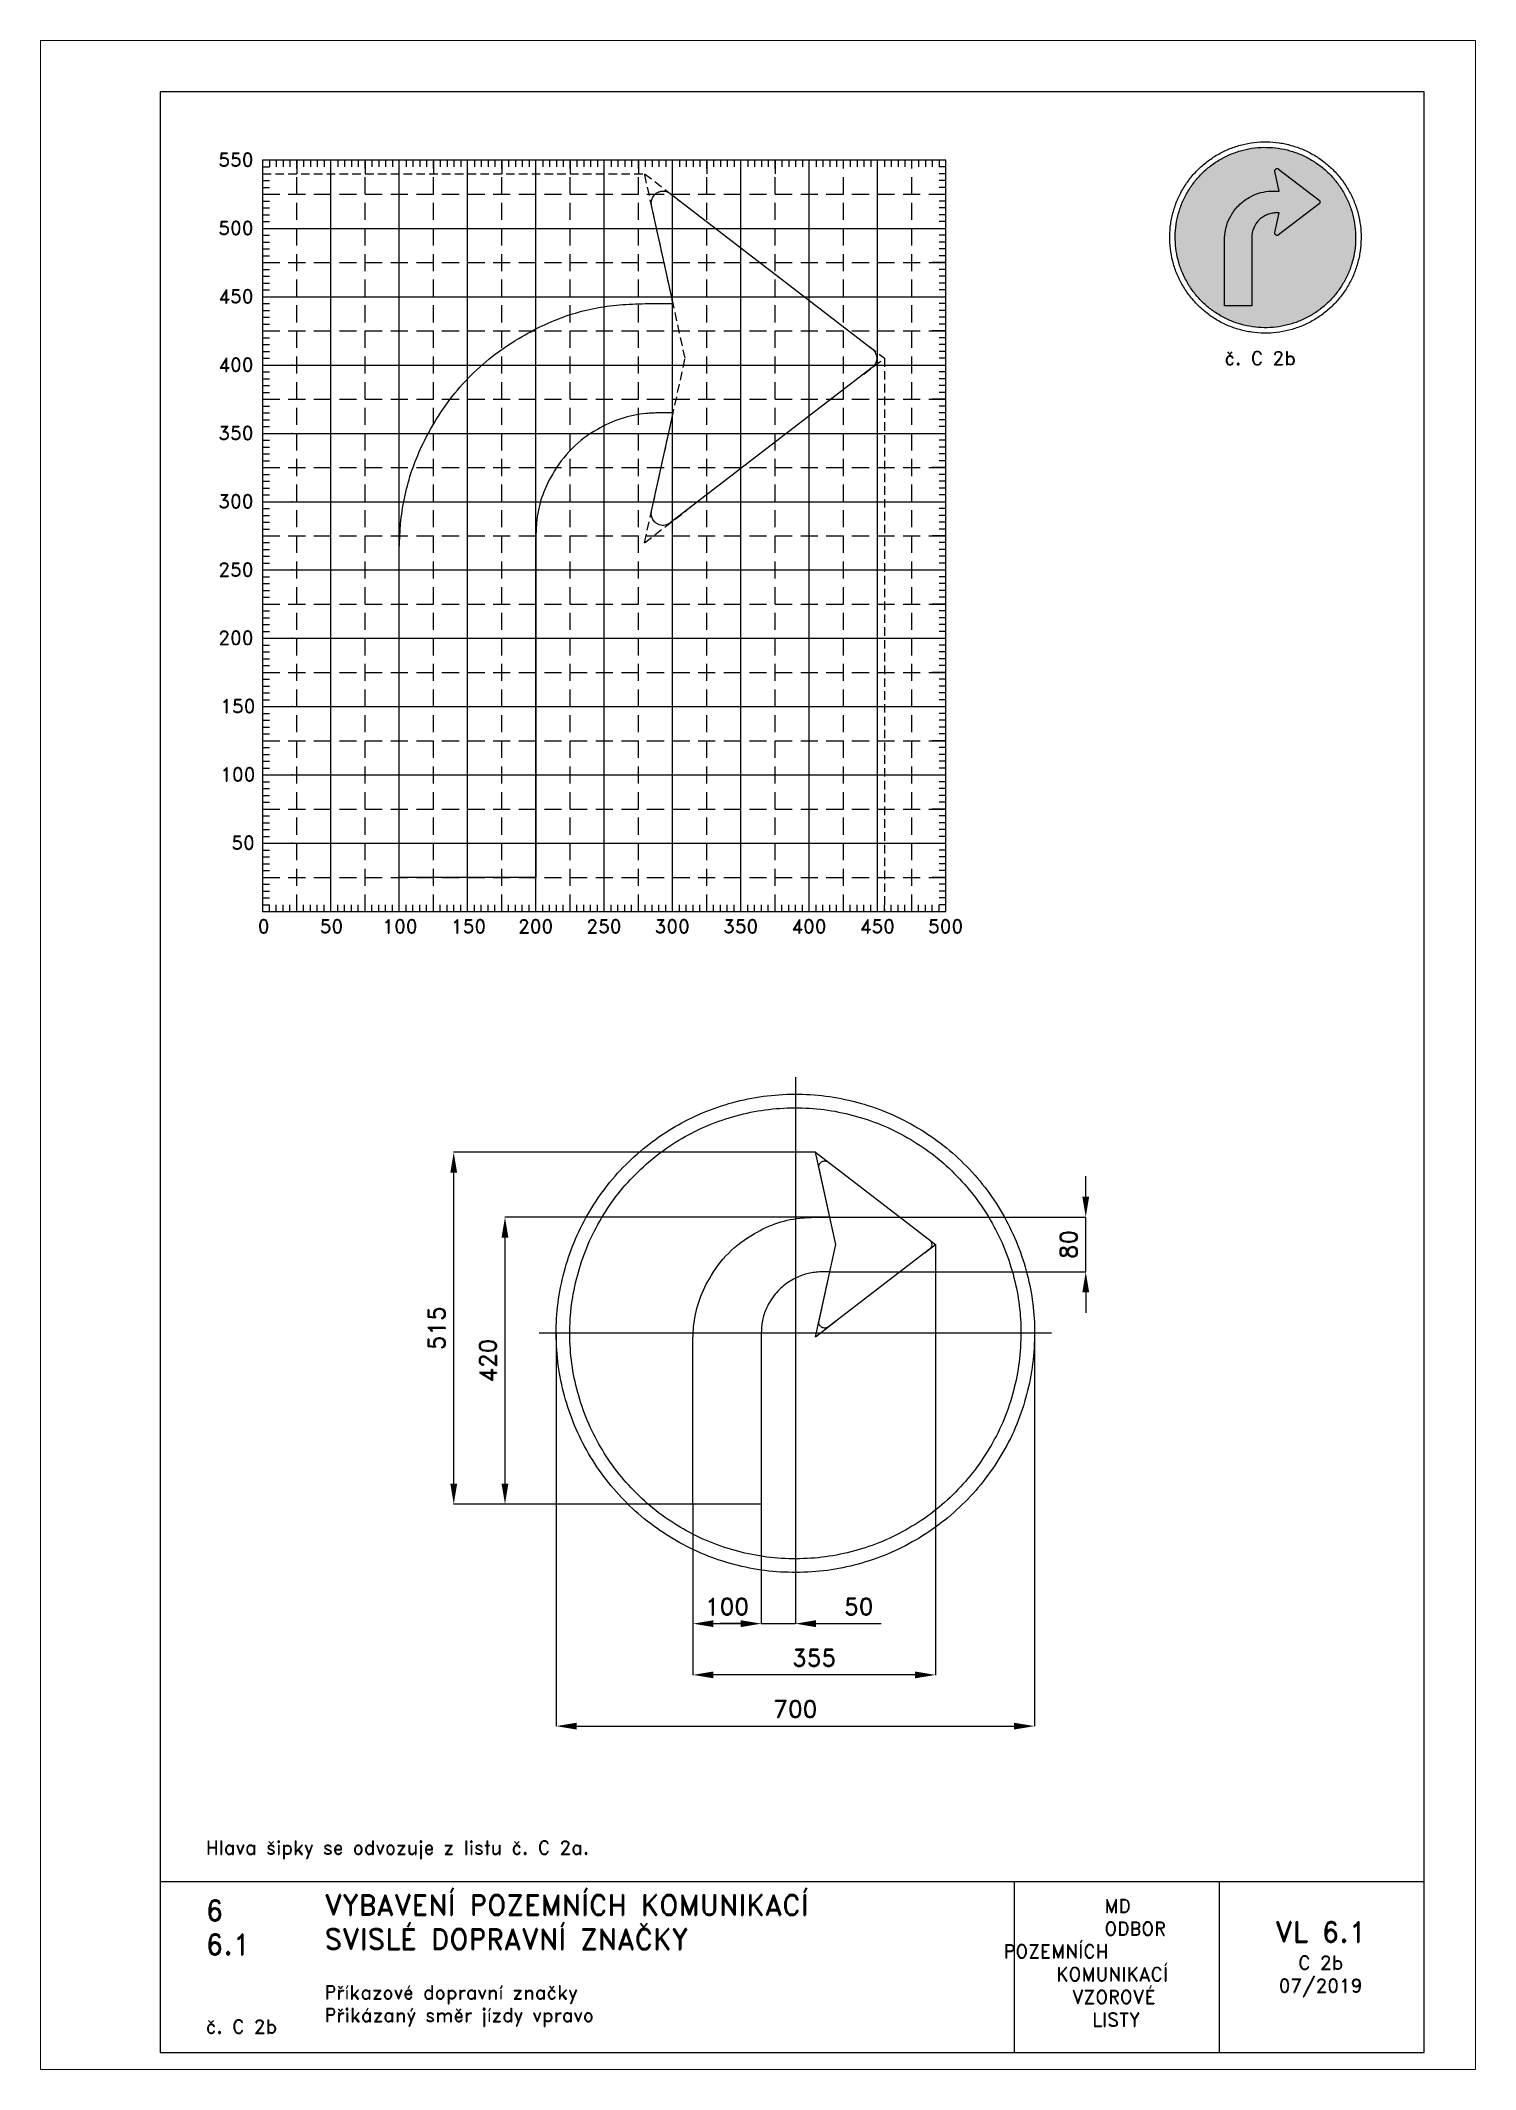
# Paper-space layout 'C 2b' of a CAD drawing. Header units: millimetres. Extents: x 0 to 210, y 0 to 297.
# The model-space entities are those that its viewports show. They can reach past a viewport. Long polylines and large blocks are cut down to what shows.
import ezdxf

# ---------------------------------------------------------------- set-up
doc = ezdxf.new("R2010")
doc.units = ezdxf.units.MM
doc.header["$LTSCALE"] = 5
doc.linetypes.add('ČERCHOVANÁX2', pattern=[2, 1, -0.5, 0, -0.5])
doc.linetypes.add('ČÁRKOVANÁX2', pattern=[1.5, 1, -0.5])
for name, color, linetype in [('Kóty', 2, 'Continuous'), ('Pomocná', 2, 'Continuous'), ('Rozpiska', 7, 'Continuous'), ('Značka', 7, 'Continuous')]:
    doc.layers.add(name, color=color, linetype=linetype)
doc.layers.add('Rámeček', color=6, linetype='Continuous', plot=False)
doc.styles.get("Standard").update_dxf_attribs({"font": 'romand.shx', "height": 25})
doc.dimstyles.get("Standard").update_dxf_attribs({"dimtxt": 25, "dimasz": 30, "dimexe": 0.18, "dimexo": 0.0625, "dimgap": 12.5, "dimtad": 1, "dimdec": 0, "dimzin": 0, "dimdsep": 46, "dimtxsty": 'Standard', "dimcen": 0.09, "dimadec": 0, "dimazin": 0, "dimtfac": 1, "dimtdec": 0, "dimtofl": 0, "dimtmove": 0, "dimatfit": 3, "dimfxl": 1, "dimtolj": 1, "dimtzin": 0, "dimarcsym": 0})

psp = doc.layouts.new('C 2b')

# ---------------------------------------------------------------- texts
at = {"layer": 'Pomocná', "char_height": 2, "attachment_point": 1}
for s, insert in [('\\pi1.41968;550', (24.59249246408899, 280.5691835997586)), ('\\pi1.41968;500', (24.59249246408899, 270.5691835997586)), ('\\pi1.41968;450', (24.59249246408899, 260.5691835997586)), ('\\pi1.41968;400', (24.59249246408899, 250.5691835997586)), ('\\pi1.41968;350', (24.59249246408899, 240.5691835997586)), ('\\pi1.41968;300', (24.59249246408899, 230.5691835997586)), ('\\pi1.41968;250', (24.59249246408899, 220.5691835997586)), ('\\pi1.41968;200', (24.59249246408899, 210.5691835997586)), ('\\pi1.70539;150', (24.59249246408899, 200.5691835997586)), ('\\pi1.70539;100', (24.59249246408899, 190.5691835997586)), ('\\pi3.32444;50', (24.59249246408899, 180.5691835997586)), ('\\pi2.6146;0', (29.17724325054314, 168.3476193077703)), ('\\pi1.66222;50', (39.19208880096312, 168.3476193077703)), ('\\pi0.85269;100', (49.18378105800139, 168.3476193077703)), ('\\pi0.85269;150', (59.20729465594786, 168.3476193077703)), ('\\pi0.70984;200', (69.17955849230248, 168.3476193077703)), ('\\pi0.70984;250', (79.16988696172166, 168.3476193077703)), ('\\pi0.70984;300', (89.1602154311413, 168.3476193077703)), ('\\pi0.70984;350', (99.18175220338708, 168.3476193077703)), ('\\pi0.70984;400', (109.1690532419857, 168.3476193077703)), ('\\pi0.70984;450', (119.1817522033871, 168.3476193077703)), ('\\pi0.70984;500', (129.1690532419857, 168.3476193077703))]:
    psp.add_mtext_dynamic_manual_height_columns(s, width=6.562532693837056, gutter_width=100, heights=[0], dxfattribs=dict(at, insert=insert))
at = {"layer": 'Rozpiska', "color": 7, "attachment_point": 1}
for s, width, heights, insert, char_height in [('\\pi7.99147;{\\C6;č. C 2b}', 27.98293665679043, [2.666666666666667], (165.2758677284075, 251.5084026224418), 2), ('\\P\\PHlava šipky se odvozuje z listu č. C 2a. ', 155.5010732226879, [0], (24.16971776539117, 40.15012516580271), 2), ('6', 149.04217740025, [0], (24.16971776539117, 24.77143633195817), 3), ('{\\C6;VYBAVENÍ POZEMNÍCH KOMUNIKACÍ\\P}SVISLÉ DOPRAVNÍ ZNAČKY{\\H1.34524x; }', 149.04217740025, [0], (41.56166878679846, 25.56072462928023), 3), ('\\pi14.7414;{\\C6;MD\\P\\pi2.36044;}ODBOR POZEMNÍCH{\\H1.57143x; }\\P\\pi7.69378;KOMUNIKACÍ{\\H1.5x; }\\P\\pi9.97949;{\\C6;VZOROVÉ\\H1.47619x; \\H0.67742x;\\P\\pi12.93187;LISTY\\H1.26984x; }', 33.10184048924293, [0], (140.9534725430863, 24.94523992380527), 2), ('\\pi1.03113;{\\H1.5x;\\C6;VL 6.1\\P\\pi4.41206;\\H0.66667x;C 2b\\H1.66666x; \\H0.6x;\\P\\pi1.5549;07/2019\\H1.80159x; }', 16.06225436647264, [0], (179.6550617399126, 21.60975232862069), 2), ('6.1', 149.04217740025, [0], (24.16971776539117, 19.77734483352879), 3), ('{\\C6;Příkazové dopravní značky\\P}Přikázaný směr jízdy vpravo{\\H1.83333x; }', 149.04217740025, [0], (41.56166878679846, 12.28505153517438), 2), ('{\\C6;č. C 2b}', 18.33049291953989, [2.666666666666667], (24.16971776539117, 7.277565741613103), 2)]:
    psp.add_mtext_dynamic_manual_height_columns(s, width=width, gutter_width=100, heights=heights, dxfattribs=dict(at, insert=insert, char_height=char_height))

msp = doc.modelspace()

# ---------------------------------------------------------------- blocks, each defined once
blk = doc.blocks.new('*D1')
at = {"layer": 'Defpoints', "color": 0, "transparency": 16777216}
for p in [(50.40000000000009, 170), (425.0000000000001, 169.9999999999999), (50.39808439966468, 90)]:
    blk.add_point(p, dxfattribs=at)
at = {"layer": 'Kóty', "color": 0, "lineweight": -2, "transparency": 16777216}
for p, q in [((425.0000000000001, 199.9999999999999), (425.0000000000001, 229.9999999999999)), ((50.46250000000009, 170), (425.1800000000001, 169.9999999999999)), ((50.46058439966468, 90), (425.1800000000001, 89.99999999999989)), ((425.0000000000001, 59.99999999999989), (425.0000000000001, 29.99999999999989))]:
    blk.add_line(p, q, dxfattribs=at)
at = {"layer": 'Kóty', "color": 0, "transparency": 16777216}
for points in [[(420.0000000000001, 199.9999999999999), (430.0000000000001, 199.9999999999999), (425.0000000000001, 169.9999999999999)], [(420.0000000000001, 59.99999999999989), (430.0000000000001, 59.99999999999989), (425.0000000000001, 89.99999999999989)]]:
    blk.add_solid(points, dxfattribs=at)
at = {"layer": 'Kóty', "color": 0, "transparency": 16777216, "insert": (400.0000000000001, 129.9999999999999), "char_height": 25, "attachment_point": 5, "rotation": 90}
blk.add_mtext('\\A1;80', dxfattribs=at)
blk = doc.blocks.new('*D2')
at = {"layer": 'Defpoints', "color": 0, "transparency": 16777216}
for p in [(204.9999649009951, 130.0002784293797), (-150, -250), (-150, -500.028949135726)]:
    blk.add_point(p, dxfattribs=at)
at = {"layer": 'Kóty', "color": 0, "lineweight": -2, "transparency": 16777216}
for p, q in [((204.9999649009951, 129.9377784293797), (204.9999649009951, -500.2089491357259)), ((-150, -250.0625), (-150, -500.208949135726)), ((174.9999649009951, -500.028949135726), (-120, -500.028949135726))]:
    blk.add_line(p, q, dxfattribs=at)
at = {"layer": 'Kóty', "color": 0, "transparency": 16777216}
for points in [[(-120, -495.028949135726), (-120, -505.028949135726), (-150, -500.028949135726)], [(174.9999649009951, -495.028949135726), (174.9999649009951, -505.028949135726), (204.9999649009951, -500.028949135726)]]:
    blk.add_solid(points, dxfattribs=at)
at = {"layer": 'Kóty', "color": 0, "transparency": 16777216, "insert": (27.49998245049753, -475.028949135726), "char_height": 25, "attachment_point": 5}
blk.add_mtext('\\A1;355', dxfattribs=at)
blk = doc.blocks.new('*D3')
at = {"layer": 'Defpoints', "color": 0, "transparency": 16777216}
for p in [(-350.0289204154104, 0), (350, 0), (349.9999999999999, -575.028949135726)]:
    blk.add_point(p, dxfattribs=at)
at = {"layer": 'Kóty', "color": 0, "lineweight": -2, "transparency": 16777216}
for p, q in [((-350.0289204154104, -0.0625), (-350.0289204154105, -575.2089491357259)), ((350, -0.0625), (349.9999999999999, -575.2089491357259)), ((-320.0289204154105, -575.028949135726), (319.9999999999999, -575.028949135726))]:
    blk.add_line(p, q, dxfattribs=at)
at = {"layer": 'Kóty', "color": 0, "transparency": 16777216}
for points in [[(-320.0289204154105, -570.028949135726), (-320.0289204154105, -580.028949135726), (-350.0289204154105, -575.028949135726)], [(319.9999999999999, -570.028949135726), (319.9999999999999, -580.028949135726), (349.9999999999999, -575.028949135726)]]:
    blk.add_solid(points, dxfattribs=at)
at = {"layer": 'Kóty', "color": 0, "transparency": 16777216, "insert": (-0.01446020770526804, -550.028949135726), "char_height": 25, "attachment_point": 5}
blk.add_mtext('\\A1;700', dxfattribs=at)
blk = doc.blocks.new('*D4')
at = {"layer": 'Defpoints', "color": 0, "transparency": 16777216}
for p in [(-150, -250), (-50, -250), (-50.00000000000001, -425.028949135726)]:
    blk.add_point(p, dxfattribs=at)
at = {"layer": 'Kóty', "color": 0, "lineweight": -2, "transparency": 16777216}
for p, q in [((-150, -250.0625), (-150, -425.208949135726)), ((-50, -250.0625), (-50.00000000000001, -425.208949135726)), ((-120, -425.028949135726), (-80.00000000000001, -425.028949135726))]:
    blk.add_line(p, q, dxfattribs=at)
at = {"layer": 'Kóty', "color": 0, "transparency": 16777216}
for points in [[(-120, -420.028949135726), (-120, -430.028949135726), (-150, -425.028949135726)], [(-80.00000000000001, -420.028949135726), (-80.00000000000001, -430.028949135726), (-50.00000000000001, -425.028949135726)]]:
    blk.add_solid(points, dxfattribs=at)
at = {"layer": 'Kóty', "color": 0, "transparency": 16777216, "insert": (-100, -400.028949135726), "char_height": 25, "attachment_point": 5}
blk.add_mtext('\\A1;100', dxfattribs=at)
blk = doc.blocks.new('*D5')
at = {"layer": 'Defpoints', "color": 0, "transparency": 16777216}
for p in [(50.46250000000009, 170), (-425.0289204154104, -249.9999999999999), (-150, -250)]:
    blk.add_point(p, dxfattribs=at)
at = {"layer": 'Kóty', "color": 0, "lineweight": -2, "transparency": 16777216}
for p, q in [((50.40000000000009, 170), (-425.2089204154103, 170.0000000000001)), ((-425.0289204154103, 140.0000000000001), (-425.0289204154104, -219.9999999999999)), ((-150.0625, -250), (-425.2089204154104, -249.9999999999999))]:
    blk.add_line(p, q, dxfattribs=at)
at = {"layer": 'Kóty', "color": 0, "transparency": 16777216}
for points in [[(-430.0289204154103, 140.0000000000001), (-420.0289204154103, 140.0000000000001), (-425.0289204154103, 170.0000000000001)], [(-430.0289204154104, -219.9999999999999), (-420.0289204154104, -219.9999999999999), (-425.0289204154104, -249.9999999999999)]]:
    blk.add_solid(points, dxfattribs=at)
at = {"layer": 'Kóty', "color": 0, "transparency": 16777216, "insert": (-450.0289204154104, -39.99999999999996), "char_height": 25, "attachment_point": 5, "rotation": 90}
blk.add_mtext('\\A1;420', dxfattribs=at)
blk = doc.blocks.new('*D6')
at = {"layer": 'Defpoints', "color": 0, "transparency": 16777216}
for p in [(-500.0289204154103, 265.0057513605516), (29.49641255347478, 265.0057513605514), (-150, -250)]:
    blk.add_point(p, dxfattribs=at)
at = {"layer": 'Kóty', "color": 0, "lineweight": -2, "transparency": 16777216}
for p, q in [((29.43391255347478, 265.0057513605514), (-500.2089204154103, 265.0057513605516)), ((-500.0289204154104, -219.9999999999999), (-500.0289204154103, 235.0057513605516)), ((-150.0625, -250), (-500.2089204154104, -249.9999999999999))]:
    blk.add_line(p, q, dxfattribs=at)
at = {"layer": 'Kóty', "color": 0, "transparency": 16777216}
for points in [[(-505.0289204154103, 235.0057513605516), (-495.0289204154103, 235.0057513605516), (-500.0289204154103, 265.0057513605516)], [(-505.0289204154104, -219.9999999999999), (-495.0289204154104, -219.9999999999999), (-500.0289204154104, -249.9999999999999)]]:
    blk.add_solid(points, dxfattribs=at)
at = {"layer": 'Kóty', "color": 0, "transparency": 16777216, "insert": (-525.0289204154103, 7.502875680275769), "char_height": 25, "attachment_point": 5, "rotation": 90}
blk.add_mtext('\\A1;515', dxfattribs=at)
blk = doc.blocks.new('*D7')
at = {"layer": 'Defpoints', "color": 0, "transparency": 16777216}
for p in [(-50, -250.0625), (0, -375), (-3.06338962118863e-15, -425.028949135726)]:
    blk.add_point(p, dxfattribs=at)
at = {"layer": 'Kóty', "color": 0, "lineweight": -2, "transparency": 16777216}
for p, q in [((-50, -250.125), (-50.00000000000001, -425.208949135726)), ((-3.827021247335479e-18, -375.0625), (-3.074411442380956e-15, -425.208949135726)), ((-80.00000000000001, -425.028949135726), (-110, -425.028949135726)), ((30, -425.028949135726), (125.4761904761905, -425.028949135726))]:
    blk.add_line(p, q, dxfattribs=at)
at = {"layer": 'Kóty', "color": 0, "transparency": 16777216}
for points in [[(-80.00000000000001, -420.028949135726), (-80.00000000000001, -430.028949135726), (-50.00000000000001, -425.028949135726)], [(30, -420.028949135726), (30, -430.028949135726), (-3.06338962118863e-15, -425.028949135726)]]:
    blk.add_solid(points, dxfattribs=at)
at = {"layer": 'Kóty', "color": 0, "transparency": 16777216, "insert": (92.73809523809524, -400.028949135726), "char_height": 25, "attachment_point": 5}
blk.add_mtext('\\A1;50', dxfattribs=at)

# ---------------------------------------------------------------- dimensions: what is measured, and where the dimension line sits
at = {"layer": 'Kóty'}
for base, p1, p2, picture, middle in [((-500.0289204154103, 265.0057513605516), (-150, -250), (29.49641255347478, 265.0057513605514), '*D6', (-525.0289204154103, 7.502875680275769)), ((425.0000000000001, 169.9999999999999), (50.39808439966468, 90), (50.40000000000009, 170), '*D1', (400.0000000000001, 129.9999999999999)), ((-425.0289204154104, -249.9999999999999), (50.46250000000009, 170), (-150, -250), '*D5', (-450.0289204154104, -39.99999999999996))]:
    dim = msp.add_linear_dim(base=base, p1=p1, p2=p2, angle=90, dimstyle='Standard', dxfattribs=at)
    dim.commit()
    dim.dimension.update_dxf_attribs({"geometry": picture, "text_midpoint": middle})
for base, p1, p2, picture, middle in [((-150, -500.028949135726), (204.9999649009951, 130.0002784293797), (-150, -250), '*D2', (27.49998245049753, -475.028949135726)), ((349.9999999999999, -575.028949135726), (-350.0289204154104, 0), (350, 0), '*D3', (-0.01446020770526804, -550.028949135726)), ((-50.00000000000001, -425.028949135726), (-150, -250), (-50, -250), '*D4', (-100, -400.028949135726)), ((-3.06338962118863e-15, -425.028949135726), (-50, -250.0625), (0, -375), '*D7', (92.73809523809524, -400.028949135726))]:
    dim = msp.add_linear_dim(base=base, p1=p1, p2=p2, dimstyle='Standard', dxfattribs=at)
    dim.commit()
    dim.dimension.update_dxf_attribs({"geometry": picture, "text_midpoint": middle})

# ---------------------------------------------------------------- linework, layer by layer
at = {"layer": 'Kóty'}
for points in [[(425.0000000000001, 89.99999999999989), (425.0000000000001, 169.9999999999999)], [(-50.00000000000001, -425.028949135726), (-3.552713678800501e-15, -425.028949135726)]]:
    msp.add_lwpolyline(points, dxfattribs=at)
at = {"layer": 'Značka', "color": 6, "linetype": 'ČERCHOVANÁX2', "lineweight": 25, "ltscale": 5}
for p, q in [((0, 375.0000000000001), (0, -375)), ((375.0000000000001, 0), (-375, 0))]:
    msp.add_line(p, q, dxfattribs=at)
at = {"layer": 'Značka', "color": 6, "linetype": 'ČÁRKOVANÁX2', "ltscale": 2.5}
for p, q in [((29.49641255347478, 265.0057513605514), (55.41243142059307, 245.0699475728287)), ((59.19836840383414, 130.0002784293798), (29.49641255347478, 265.0057513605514)), ((29.49641255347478, -5.005194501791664), (59.19836840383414, 130.0002784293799)), ((186.2486347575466, 144.4246713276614), (204.9999649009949, 130.0002784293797)), ((189.9337746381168, 118.4106660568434), (204.9999649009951, 130.0002784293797)), ((29.49641255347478, -5.005194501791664), (60.36617889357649, 18.74126161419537))]:
    msp.add_line(p, q, dxfattribs=at)
at = {"layer": 'Značka', "color": 5}
for points in [[(350, 0), (349.99, -2.290999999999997), (349.97, -4.58099999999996, -0.0321663), (346.49, -50.20799999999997, -0.0357215), (336.8599999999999, -95.00400000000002, -0.03666290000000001), (321.8299999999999, -138.262, -0.0347537), (300.79, -178.953, -0.03403780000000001), (274.96, -216.774, -0.03445209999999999), (244.23, -250.7057, -0.03456), (209.51, -280.5629, -0.0344272), (171.02, -305.3736, -0.0343885), (129.75, -325.2231, -0.0344186), (86.15000000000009, -339.2308, -0.034423), (41.16000000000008, -347.72408, -0.0344168), (-4.579999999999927, -349.9700147, -0.0344158), (-50.24000000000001, -346.52732, -0.0344163), (-95, -336.8593, -0.0344176), (-138.22, -321.7156, -0.034417), (-178.95, -300.7922, -0.03441690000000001), (-216.78, -274.9795, -0.03441549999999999), (-250.706, -244.227, -0.0344176), (-280.5599999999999, -209.504, -0.034417), (-305.3739999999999, -171.017, -0.0344152), (-325.2239999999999, -129.751, -0.0344154), (-339.2310000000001, -86.154, -0.03441669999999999), (-347.7239999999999, -41.15600000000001, -0.0344172), (-349.97, 4.58099999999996, -0.0344173), (-346.5269999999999, 50.24400000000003, -0.03441830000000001), (-336.8589999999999, 95.00400000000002, -0.0344154), (-321.716, 138.22, -0.0344157), (-300.7919999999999, 178.953, -0.0344166), (-274.9789999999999, 216.776, -0.0344159), (-244.227, 250.706, -0.0344181), (-209.5, 280.5599999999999, -0.0344174), (-171.02, 305.3739999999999, -0.0344136), (-129.75, 325.2239999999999, -0.0344152), (-86.15000000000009, 339.2310000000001, -0.0344157), (-41.16000000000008, 347.7239999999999, -0.034416), (4.579999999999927, 349.97, -0.0344175), (50.24000000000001, 346.5269999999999, -0.0344181), (95, 336.8589999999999, -0.034416), (138.22, 321.715, -0.0344165), (178.95, 300.7919999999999, -0.0344151), (216.77, 274.98, -0.0344044), (250.71, 244.227, -0.03441369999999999), (280.5699999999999, 209.501, -0.0344845), (305.3699999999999, 171.0169999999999, -0.0344151), (325.2, 129.763, -0.0340739), (339.23, 86.154, -0.03279319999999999), (347.51, 43.38400000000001, -0.0342652), (350, 0)], [(330, 0), (329.99, -2.160000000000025), (329.97, -4.319999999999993, -0.0321704), (326.6900000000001, -47.339, -0.0357246), (317.6099999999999, -89.57499999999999, -0.0366679), (303.4400000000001, -130.361, -0.0347561), (283.5999999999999, -168.727, -0.0340394), (259.25, -204.387, -0.0344529), (230.27, -236.38, -0.0345589), (197.54, -264.5307, -0.0344254), (161.24, -287.9237, -0.0343884), (122.3299999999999, -306.6389, -0.0344174), (81.23000000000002, -319.8462, -0.0344235), (38.79999999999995, -327.8541, -0.03441690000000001), (-4.319999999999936, -329.9717, -0.0344158), (-47.36999999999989, -326.7258, -0.0344166), (-89.57999999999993, -317.6102, -0.03441669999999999), (-130.3199999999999, -303.3319, -0.0344173), (-168.73, -283.6041, -0.034418), (-204.3900000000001, -259.2663, -0.0344168), (-236.38, -230.271, -0.0344172), (-264.528, -197.532, -0.0344153), (-287.924, -161.245, -0.0344161), (-306.6389999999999, -122.337, -0.0344172), (-319.846, -81.231, -0.0344163), (-327.8539999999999, -38.80400000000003, -0.0344151), (-329.972, 4.319999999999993, -0.0344158), (-326.7260000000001, 47.37300000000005, -0.0344158), (-317.61, 89.57499999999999, -0.0344181), (-303.332, 130.3219999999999, -0.03441549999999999), (-283.6039999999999, 168.727, -0.0344164), (-259.2660000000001, 204.389, -0.0344177), (-230.27, 236.38, -0.0344184), (-197.53, 264.528, -0.0344153), (-161.24, 287.924, -0.0344176), (-122.3399999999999, 306.6389999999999, -0.0344177), (-81.23000000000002, 319.846, -0.034418), (-38.79999999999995, 327.8539999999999, -0.0344164), (4.319999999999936, 329.972, -0.0344175), (47.36999999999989, 326.7260000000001, -0.0344163), (89.57999999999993, 317.61, -0.0344148), (130.3199999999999, 303.332, -0.0344174), (168.73, 283.604, -0.0344175), (204.3900000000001, 259.2669999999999, -0.0344082), (236.3800000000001, 230.271, -0.0344144), (264.53, 197.529, -0.03448569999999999), (287.9200000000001, 161.245, -0.03441880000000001), (306.6199999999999, 122.348, -0.0340729), (319.8499999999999, 81.231, -0.0327889), (327.6500000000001, 40.90499999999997, -0.03426780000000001), (330, 0)], [(50.40000000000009, 170), (34.59999999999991, 241.831), (34.51999999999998, 242.246), (34.46000000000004, 242.663), (34.40999999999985, 244.345), (34.71000000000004, 246.009), (35.51000000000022, 247.96), (36.7800000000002, 249.644, -0.0647305), (38.40000000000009, 250.9930000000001, -0.0647078), (40.30000000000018, 251.885, -0.064292), (42.36999999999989, 252.311, -0.0630989), (44.4699999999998, 252.207, -0.0522236), (46.11000000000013, 251.7809999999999, -0.0568725), (47.61000000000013, 251.0169999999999), (47.96000000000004, 250.7809999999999), (48.30000000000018, 250.5359999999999), (196.0999999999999, 136.848), (196.4000000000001, 136.597), (196.6999999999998, 136.338), (197.7600000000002, 135.172), (198.5799999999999, 133.816), (199.2600000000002, 131.962), (199.4699999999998, 130), (199.25, 128.04), (198.5799999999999, 126.183), (197.77, 124.8219999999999), (196.6999999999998, 123.6610000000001), (196.4000000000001, 123.402), (196.0999999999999, 123.1510000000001), (48.30000000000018, 9.463999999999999), (47.96000000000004, 9.218999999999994), (47.61000000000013, 8.983000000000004), (46.11000000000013, 8.225999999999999, -0.0521798), (44.4699999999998, 7.791999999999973, -0.0649453), (42.36999999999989, 7.68300000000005, -0.0649288), (40.30000000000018, 8.115000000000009, -0.0648251), (38.40000000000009, 9.006999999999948, -0.06461979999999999), (36.7800000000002, 10.35599999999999), (35.51000000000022, 12.04000000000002), (34.71000000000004, 13.99000000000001), (34.40000000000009, 15.65600000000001), (34.46000000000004, 17.33600000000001), (34.51999999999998, 17.75400000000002), (34.59999999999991, 18.16800000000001), (50.40000000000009, 90), (40, 90, 0.00358623), (35.28999999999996, 89.82099999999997, 0.010718), (30.59000000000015, 89.50699999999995, 0.0557153), (12.19999999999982, 85.72900000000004, 0.0561675), (-5, 77.94199999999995, 0.0696966), (-23.73000000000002, 63.76599999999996, 0.06836260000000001), (-37.94000000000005, 45, 0.0564357), (-45.84000000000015, 27.80000000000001, 0.0611184), (-49.51000000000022, 9.406999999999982), (-49.82999999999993, 4.706999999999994), (-50, 0), (-50, -250), (-150, -250), (-150, -10), (-149.6399999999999, -0.5869999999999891), (-149.0100000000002, 8.814999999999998, -0.0557143), (-141.46, 45.60000000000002, -0.0561629), (-125.8800000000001, 80, -0.0696942), (-97.5300000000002, 117.4580000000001, -0.0683535), (-60, 145.884, -0.0564284), (-25.59999999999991, 161.682, -0.06112330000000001), (11.17999999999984, 169.014, -0.0122097), (20.57999999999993, 169.66, -0.00406603), (30, 170), (49.30000000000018, 170), (50.40000000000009, 170)]]:
    msp.add_lwpolyline(points, format="xyb", dxfattribs=at)

msp.set_redraw_order([(e.dxf.handle, doc.entitydb.next_handle()) for e in msp.query("TEXT MTEXT ATTDEF DIMENSION ARC_DIMENSION")])  # texts and dimensions are drawn at this point

# ---------------------------------------------------------------- hatches: boundary and pattern name
at = {"layer": 'Značka'}
h = psp.add_hatch(color=170, dxfattribs=at)
h.dxf.hatch_style = 1
edge = h.paths.add_edge_path()
edge.add_line((192.4668523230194, 268.1721548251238), (192.4664523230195, 268.0857548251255))
edge.add_line((192.4664523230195, 268.0857548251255), (192.4656523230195, 267.9993548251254))
edge.add_arc((179.0404961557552, 268.1575792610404), 13.42608852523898, 351.95503260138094, 359.3247622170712, ccw=False)
edge.add_arc((180.3452753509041, 267.9722969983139), 12.10821999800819, 343.7750819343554, 351.9590767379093, ccw=False)
edge.add_arc((180.5805473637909, 267.6323695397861), 11.79022117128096, 336.6413310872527, 345.04184940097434, ccw=False)
edge.add_arc((179.9815221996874, 267.892277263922), 12.44320051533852, 328.6745504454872, 336.6362615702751, ccw=False)
edge.add_arc((179.6606348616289, 267.8545564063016), 12.69926052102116, 321.7738599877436, 329.5726542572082, ccw=False)
edge.add_arc((179.7828037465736, 267.7578250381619), 12.54343358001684, 313.8823083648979, 321.77566725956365, ccw=False)
edge.add_arc((179.6879375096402, 267.6124021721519), 12.5055215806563, 306.7394429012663, 314.6574554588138, ccw=False)
edge.add_arc((179.6560843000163, 267.6511971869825), 12.55566458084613, 298.8626672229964, 306.75002863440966, ccw=False)
edge.add_arc((179.5023818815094, 267.5857171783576), 12.57361123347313, 291.74227449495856, 299.6201131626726, ccw=False)
edge.add_arc((179.5054865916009, 267.5690730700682), 12.55700153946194, 283.8719013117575, 291.75724829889, ccw=False)
edge.add_arc((179.3440013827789, 267.5289947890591), 12.55791085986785, 276.7446098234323, 284.6310555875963, ccw=False)
edge.add_arc((179.3418966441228, 267.5296362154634), 12.55879519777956, 268.86921036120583, 276.7538019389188, ccw=False)
edge.add_arc((179.1750693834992, 267.5320692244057), 12.55904371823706, 261.74591131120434, 269.63038843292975, ccw=False)
edge.add_arc((179.1733360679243, 267.5354094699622), 12.56210071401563, 253.8713764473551, 261.7559222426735, ccw=False)
edge.add_arc((179.012568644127, 267.5764992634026), 12.55800818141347, 246.7434463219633, 254.6281065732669, ccw=False)
edge.add_arc((179.0114724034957, 267.5812094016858), 12.56190308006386, 238.8724118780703, 246.7565227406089, ccw=False)
edge.add_arc((178.8682844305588, 267.6647477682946), 12.56048682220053, 231.7447098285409, 239.62854599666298, ccw=False)
edge.add_arc((178.8671563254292, 267.666305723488), 12.56101187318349, 223.869383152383, 231.7531506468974, ccw=False)
edge.add_arc((178.7500838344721, 267.7857181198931), 12.56047974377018, 216.7477186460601, 224.6321957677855, ccw=False)
edge.add_arc((178.7488529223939, 267.7847236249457), 12.55889844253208, 208.8628743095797, 216.7474429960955, ccw=False)
edge.add_arc((178.6670082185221, 267.9331811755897), 12.56002746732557, 201.7514476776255, 209.6362223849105, ccw=False)
edge.add_arc((178.665900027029, 267.9343003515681), 12.55941300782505, 193.8730367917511, 201.7580633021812, ccw=False)
edge.add_arc((178.6253374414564, 268.0930868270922), 12.55917533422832, 186.7358473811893, 194.6206907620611, ccw=False)
edge.add_arc((178.6251367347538, 268.0977037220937), 12.55951838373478, 178.8719822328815, 186.7568713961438, ccw=False)
edge.add_arc((178.62718708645, 268.2657401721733), 12.55938457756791, 171.75389227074, 179.6386211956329, ccw=False)
edge.add_arc((178.6269562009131, 268.2645160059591), 12.55933171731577, 163.8631877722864, 171.7482142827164, ccw=False)
edge.add_arc((178.6733046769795, 268.4258730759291), 12.56012984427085, 156.7444011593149, 164.6290385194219, ccw=False)
edge.add_arc((178.6746731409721, 268.4268262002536), 12.56101087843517, 148.866817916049, 156.7508601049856, ccw=False)
edge.add_arc((178.7597925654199, 268.5730711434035), 12.55939711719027, 141.7546650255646, 149.6386843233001, ccw=False)
edge.add_arc((178.7605363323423, 268.5711040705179), 12.56119897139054, 133.865355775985, 141.7497184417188, ccw=False)
edge.add_arc((178.8793479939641, 268.6892295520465), 12.5594836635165, 126.74457782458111, 134.6295814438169, ccw=False)
edge.add_arc((178.8810233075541, 268.6923483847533), 12.55798717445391, 118.87455536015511, 126.75921561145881, ccw=False)
edge.add_arc((179.0268213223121, 268.7703273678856), 12.56119558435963, 111.74471862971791, 119.62869214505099, ccw=False)
edge.add_arc((179.0282881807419, 268.7712209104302), 12.56090916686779, 103.86782901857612, 111.75244348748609, ccw=False)
edge.add_arc((179.1901856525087, 268.812906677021), 12.56035506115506, 96.74550706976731, 104.63041912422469, ccw=False)
edge.add_arc((179.191916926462, 268.8148232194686), 12.5586552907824, 88.86969480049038, 96.75437794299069, ccw=False)
edge.add_arc((179.3586446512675, 268.8127598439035), 12.55853625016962, 81.74561873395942, 89.63041633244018, ccw=False)
edge.add_arc((179.360190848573, 268.8086147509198), 12.56241659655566, 73.87094924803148, 81.75531191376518, ccw=False)
edge.add_arc((179.5209937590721, 268.7671540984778), 12.55867098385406, 66.74403954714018, 74.628264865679, ccw=False)
edge.add_arc((179.5221908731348, 268.763132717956), 12.56189324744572, 58.872164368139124, 66.7562981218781, ccw=False)
edge.add_arc((179.666845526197, 268.6813221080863), 12.55824407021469, 51.74492290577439, 59.63008676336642, ccw=False)
edge.add_arc((179.6651683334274, 268.6767195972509), 12.56289679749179, 43.86924426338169, 51.751912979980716, ccw=False)
edge.add_arc((179.7816706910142, 268.5576034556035), 12.56256170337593, 36.74556969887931, 44.62915406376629, ccw=False)
edge.add_arc((179.8083685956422, 268.5741246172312), 12.53128497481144, 28.856561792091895, 36.75806992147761, ccw=False)
edge.add_arc((179.8707707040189, 268.4177689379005), 12.55320308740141, 21.733406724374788, 29.619074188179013, ccw=False)
edge.add_arc((179.7448150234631, 268.3660074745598), 12.68937219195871, 13.932768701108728, 21.739918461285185, ccw=False)
edge.add_arc((179.9336155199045, 268.2390069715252), 12.53784131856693, 7.190509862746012, 14.703831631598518, ccw=False)
edge.add_arc((180.494949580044, 268.3051669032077), 11.97264162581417, -0.6365502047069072, 7.2126285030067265, ccw=False)
h = psp.add_hatch(color=255, dxfattribs=at)
h.dxf.hatch_style = 1
edge = h.paths.add_edge_path()
edge.add_line((181.2828523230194, 274.9721548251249), (180.6508523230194, 277.8453948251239))
edge.add_line((180.6508523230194, 277.8453948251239), (180.6476523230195, 277.8619948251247))
edge.add_line((180.6476523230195, 277.8619948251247), (180.6452523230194, 277.8786748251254))
edge.add_line((180.6452523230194, 277.8786748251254), (180.6432523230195, 277.9459548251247))
edge.add_line((180.6432523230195, 277.9459548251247), (180.6552523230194, 278.012514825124))
edge.add_line((180.6552523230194, 278.012514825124), (180.6872523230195, 278.0905548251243))
edge.add_line((180.6872523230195, 278.0905548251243), (180.7380523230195, 278.1579148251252))
edge.add_arc((180.9779816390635, 277.9356750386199), 0.3270421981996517, 122.37745706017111, 137.1919268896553, ccw=False)
edge.add_arc((180.9781255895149, 277.9373166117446), 0.3257344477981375, 107.7441754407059, 122.5534645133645, ccw=False)
edge.add_arc((180.9862386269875, 277.9354371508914), 0.3300746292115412, 94.27175322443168, 108.9861427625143, ccw=False)
edge.add_arc((180.9872358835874, 277.931029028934), 0.3345454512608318, 79.94378304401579, 94.38583912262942, ccw=False)
edge.add_arc((180.9971024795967, 277.9387370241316), 0.3253406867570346, 69.45992208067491, 81.41782651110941, ccw=False)
edge.add_arc((181.0073512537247, 277.965220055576), 0.2969455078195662, 56.498643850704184, 69.51883496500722, ccw=False)
edge.add_line((181.1712523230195, 278.2128348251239), (181.1852523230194, 278.2033948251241))
edge.add_line((181.1852523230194, 278.2033948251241), (181.1988523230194, 278.1935948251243))
edge.add_line((181.1988523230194, 278.1935948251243), (187.1108523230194, 273.6460748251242))
edge.add_line((187.1108523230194, 273.6460748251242), (187.1228523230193, 273.636034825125))
edge.add_line((187.1228523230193, 273.636034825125), (187.1348523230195, 273.6256748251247))
edge.add_line((187.1348523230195, 273.6256748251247), (187.1772523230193, 273.5790348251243))
edge.add_line((187.1772523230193, 273.5790348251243), (187.2100523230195, 273.5247948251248))
edge.add_line((187.2100523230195, 273.5247948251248), (187.2372523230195, 273.4506348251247))
edge.add_line((187.2372523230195, 273.4506348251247), (187.2456523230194, 273.3721548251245))
edge.add_line((187.2456523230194, 273.3721548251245), (187.2368523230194, 273.2937548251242))
edge.add_line((187.2368523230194, 273.2937548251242), (187.2100523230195, 273.2194748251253))
edge.add_line((187.2100523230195, 273.2194748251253), (187.1776523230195, 273.1650348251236))
edge.add_line((187.1776523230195, 273.1650348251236), (187.1348523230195, 273.1185948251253))
edge.add_line((187.1348523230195, 273.1185948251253), (187.1228523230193, 273.1082348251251))
edge.add_line((187.1228523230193, 273.1082348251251), (187.1108523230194, 273.0981948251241))
edge.add_line((187.1108523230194, 273.0981948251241), (181.1988523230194, 268.5507148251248))
edge.add_line((181.1988523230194, 268.5507148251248), (181.1852523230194, 268.540914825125))
edge.add_line((181.1852523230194, 268.540914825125), (181.1712523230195, 268.5314748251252))
edge.add_line((181.1712523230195, 268.5314748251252), (181.1112523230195, 268.5011948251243))
edge.add_arc((180.9955048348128, 268.8059569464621), 0.3260021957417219, 278.8486921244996, 290.79658561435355, ccw=False)
edge.add_arc((180.9869397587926, 268.8036400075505), 0.3251499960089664, 265.53951127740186, 280.4030035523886, ccw=False)
edge.add_arc((180.9865062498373, 268.8055815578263), 0.3270524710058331, 250.78195338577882, 265.64168001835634, ccw=False)
edge.add_arc((180.9778751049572, 268.8064594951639), 0.3251499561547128, 237.4331500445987, 252.269210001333, ccw=False)
edge.add_arc((180.978340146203, 268.8090651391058), 0.3275977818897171, 222.8207055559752, 237.6099104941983, ccw=False)
edge.add_line((180.7380523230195, 268.5863948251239), (180.6872523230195, 268.6537548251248))
edge.add_line((180.6872523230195, 268.6537548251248), (180.6552523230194, 268.7317548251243))
edge.add_line((180.6552523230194, 268.7317548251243), (180.6428523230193, 268.7983948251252))
edge.add_line((180.6428523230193, 268.7983948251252), (180.6452523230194, 268.8655948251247))
edge.add_line((180.6452523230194, 268.8655948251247), (180.6476523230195, 268.8823148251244))
edge.add_line((180.6476523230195, 268.8823148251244), (180.6508523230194, 268.8988748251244))
edge.add_line((180.6508523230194, 268.8988748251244), (181.2828523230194, 271.7721548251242))
edge.add_line((181.2828523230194, 271.7721548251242), (180.8668523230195, 271.7721548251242))
edge.add_arc((181.2717773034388, 258.6351745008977), 13.14321940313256, 91.76548556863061, 92.58738541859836)
edge.add_arc((180.8773837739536, 267.3740720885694), 4.395426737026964, 92.59402055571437, 95.05031116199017)
edge.add_arc((180.7986376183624, 268.3864117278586), 3.380102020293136, 95.23128406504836, 107.9871023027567)
edge.add_arc((180.792867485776, 268.3929665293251), 3.372087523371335, 107.9282451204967, 120.7873766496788)
edge.add_arc((180.7163307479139, 268.332006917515), 3.386668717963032, 119.1468979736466, 135.0943931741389)
edge.add_arc((180.7656916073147, 268.2785672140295), 3.459356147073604, 135.044640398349, 150.6878552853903)
edge.add_arc((180.6292616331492, 268.2327900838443), 3.36449748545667, 148.8703689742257, 161.7907731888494)
edge.add_arc((180.3580155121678, 268.318064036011), 3.080190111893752, 161.7208775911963, 175.7107808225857)
edge.add_line((177.2864523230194, 268.5484348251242), (177.2736523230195, 268.3604348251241))
edge.add_line((177.2736523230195, 268.3604348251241), (177.2668523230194, 268.1721548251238))
edge.add_line((177.2668523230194, 268.1721548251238), (177.2668523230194, 258.1721548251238))
edge.add_line((177.2668523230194, 258.1721548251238), (173.2668523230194, 258.1721548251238))
edge.add_line((173.2668523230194, 258.1721548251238), (173.2668523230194, 267.7721548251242))
edge.add_line((173.2668523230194, 267.7721548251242), (173.2812523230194, 268.148674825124))
edge.add_line((173.2812523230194, 268.148674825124), (173.3064523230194, 268.524754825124))
edge.add_arc((180.03939202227, 267.9095333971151), 6.7609891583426, 162.0235145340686, 174.7791042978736, ccw=False)
edge.add_arc((180.0257721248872, 267.9188317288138), 6.745166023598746, 149.2048558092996, 162.0629364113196, ccw=False)
edge.add_arc((180.1471685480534, 268.0733027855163), 6.773164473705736, 134.9063534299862, 150.8533012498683, ccw=False)
edge.add_arc((180.2554972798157, 267.9740731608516), 6.919922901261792, 119.3204732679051, 134.9616122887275, ccw=False)
edge.add_arc((180.3455918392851, 268.246665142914), 6.729711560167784, 108.2073097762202, 121.12604626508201, ccw=False)
edge.add_arc((180.1735133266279, 268.7912107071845), 6.158666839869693, 94.27846777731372, 108.2694898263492, ccw=False)
edge.add_arc((180.4310609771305, 267.2479856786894), 7.718106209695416, 92.53232057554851, 95.33043865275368, ccw=False)
edge.add_arc((181.1146349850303, 251.7981763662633), 23.1830304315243, 91.6011730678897, 92.53303336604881, ccw=False)
edge.add_line((180.4668523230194, 274.9721548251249), (181.2388523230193, 274.9721548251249))
edge.add_line((181.2388523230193, 274.9721548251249), (181.2828523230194, 274.9721548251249))

# ---------------------------------------------------------------- linework, layer by layer
psp.add_line((32.5, 169.5), (37.5, 169.5))
at = {"layer": 'Pomocná'}
for p, q in [((33.5, 279.5), (33.5, 278.5)), ((34.5, 279.5), (34.5, 278.5)), ((35.5, 279.5), (35.5, 278.5)), ((36.5, 279.5), (36.5, 278.5)), ((37.5, 279.5), (37.5, 277.5)), ((38.5, 279.5), (38.5, 278.5)), ((39.5, 279.5), (39.5, 278.5)), ((40.5, 279.5), (40.5, 278.5)), ((41.5, 279.5), (41.5, 278.5)), ((43.5, 279.5), (43.5, 278.5)), ((44.5, 279.5), (44.5, 278.5)), ((45.5, 279.5), (45.5, 278.5)), ((46.5, 279.5), (46.5, 278.5)), ((47.5, 279.5), (47.5, 277.5)), ((48.5, 279.5), (48.5, 278.5)), ((49.5, 279.5), (49.5, 278.5)), ((50.5, 279.5), (50.5, 278.5)), ((51.5, 279.5), (51.5, 278.5)), ((53.5, 279.5), (53.5, 278.5)), ((54.5, 279.5), (54.5, 278.5)), ((55.5, 279.5), (55.5, 278.5)), ((56.5, 279.5), (56.5, 278.5)), ((57.5, 279.5), (57.5, 277.5)), ((58.5, 279.5), (58.5, 278.5)), ((59.5, 279.5), (59.5, 278.5)), ((60.5, 279.5), (60.5, 278.5)), ((61.5, 279.5), (61.5, 278.5)), ((63.5, 279.5), (63.5, 278.5)), ((64.5, 279.5), (64.5, 278.5)), ((65.5, 279.5), (65.5, 278.5)), ((66.5, 279.5), (66.5, 278.5)), ((67.5, 279.5), (67.5, 277.5)), ((68.5, 279.5), (68.5, 278.5)), ((69.5, 279.5), (69.5, 278.5)), ((70.5, 279.5), (70.5, 278.5)), ((71.5, 279.5), (71.5, 278.5)), ((73.5, 279.5), (73.5, 278.5)), ((74.5, 279.5), (74.5, 278.5)), ((75.5, 279.5), (75.5, 278.5)), ((76.5, 279.5), (76.5, 278.5)), ((77.5, 279.5), (77.5, 277.5)), ((78.5, 279.5), (78.5, 278.5)), ((79.5, 279.5), (79.5, 278.5)), ((80.5, 279.5), (80.5, 278.5)), ((81.5, 279.5), (81.5, 278.5)), ((83.5, 279.5), (83.5, 278.5)), ((84.5, 279.5), (84.5, 278.5)), ((85.5, 279.5), (85.5, 278.5)), ((86.5, 279.5), (86.5, 278.5)), ((87.5, 279.5), (87.5, 277.5)), ((88.5, 279.5), (88.5, 278.5)), ((89.5, 279.5), (89.5, 278.5)), ((90.5, 279.5), (90.5, 278.5)), ((91.5, 279.5), (91.5, 278.5)), ((93.5, 279.5), (93.5, 278.5)), ((94.5, 279.5), (94.5, 278.5)), ((95.5, 279.5), (95.5, 278.5)), ((96.5, 279.5), (96.5, 278.5)), ((97.5, 279.5), (97.5, 277.5)), ((98.5, 279.5), (98.5, 278.5)), ((99.5, 279.5), (99.5, 278.5)), ((100.5, 279.5), (100.5, 278.5)), ((101.5, 279.5), (101.5, 278.5)), ((103.5, 279.5), (103.5, 278.5)), ((104.5, 279.5), (104.5, 278.5)), ((105.5, 279.5), (105.5, 278.5)), ((106.5, 279.5), (106.5, 278.5)), ((107.5, 279.5), (107.5, 277.5)), ((108.5, 279.5), (108.5, 278.5)), ((109.5, 279.5), (109.5, 278.5)), ((110.5, 279.5), (110.5, 278.5)), ((111.5, 279.5), (111.5, 278.5)), ((113.5, 279.5), (113.5, 278.5)), ((114.5, 279.5), (114.5, 278.5)), ((115.5, 279.5), (115.5, 278.5)), ((116.5, 279.5), (116.5, 278.5)), ((118.5, 279.5), (118.5, 278.5)), ((119.5, 279.5), (119.5, 278.5)), ((120.5, 279.5), (120.5, 278.5)), ((121.5, 279.5), (121.5, 278.5)), ((123.5, 279.5), (123.5, 278.5)), ((124.5, 279.5), (124.5, 278.5)), ((125.5, 279.5), (125.5, 278.5)), ((126.5, 279.5), (126.5, 278.5)), ((128.5, 279.5), (128.5, 278.5)), ((129.5, 279.5), (129.5, 278.5)), ((130.5, 279.5), (130.5, 278.5)), ((131.5, 279.5), (131.5, 278.5)), ((32.5, 278.5), (33.5, 278.5)), ((32.5, 277.5), (33.5, 277.5)), ((32.5, 276.5), (33.5, 276.5)), ((132.5, 278.5), (131.5, 278.5)), ((132.5, 277.5), (131.5, 277.5)), ((132.5, 276.5), (131.5, 276.5)), ((32.5, 275.5), (33.5, 275.5)), ((32.5, 274.5), (34.5, 274.5)), ((32.5, 273.5), (33.5, 273.5)), ((132.5, 275.5), (131.5, 275.5)), ((132.5, 273.5), (131.5, 273.5)), ((32.5, 272.5), (33.5, 272.5)), ((32.5, 271.5), (33.5, 271.5)), ((32.5, 270.5), (33.5, 270.5)), ((132.5, 272.5), (131.5, 272.5)), ((132.5, 271.5), (131.5, 271.5)), ((132.5, 270.5), (131.5, 270.5)), ((32.5, 268.5), (33.5, 268.5)), ((32.5, 267.5), (33.5, 267.5)), ((132.5, 268.5), (131.5, 268.5)), ((132.5, 267.5), (131.5, 267.5)), ((32.5, 266.5), (33.5, 266.5)), ((32.5, 265.5), (33.5, 265.5)), ((32.5, 264.5), (34.5, 264.5)), ((132.5, 264.5), (130.5, 264.5)), ((132.5, 266.5), (131.5, 266.5)), ((132.5, 265.5), (131.5, 265.5)), ((32.5, 263.5), (33.5, 263.5)), ((32.5, 262.5), (33.5, 262.5)), ((32.5, 261.5), (33.5, 261.5)), ((132.5, 263.5), (131.5, 263.5)), ((132.5, 262.5), (131.5, 262.5)), ((132.5, 261.5), (131.5, 261.5)), ((32.5, 260.5), (33.5, 260.5)), ((32.5, 258.5), (33.5, 258.5)), ((132.5, 260.5), (131.5, 260.5)), ((132.5, 258.5), (131.5, 258.5)), ((32.5, 257.5), (33.5, 257.5)), ((32.5, 256.5), (33.5, 256.5)), ((32.5, 255.5), (33.5, 255.5)), ((132.5, 257.5), (131.5, 257.5)), ((132.5, 256.5), (131.5, 256.5)), ((132.5, 255.5), (131.5, 255.5)), ((32.5, 254.5), (34.5, 254.5)), ((32.5, 253.5), (33.5, 253.5)), ((32.5, 252.5), (33.5, 252.5)), ((132.5, 254.5), (130.5, 254.5)), ((132.5, 253.5), (131.5, 253.5)), ((132.5, 252.5), (131.5, 252.5)), ((32.5, 251.5), (33.5, 251.5)), ((32.5, 250.5), (33.5, 250.5)), ((132.5, 251.5), (131.5, 251.5)), ((132.5, 250.5), (131.5, 250.5)), ((32.5, 248.5), (33.5, 248.5)), ((32.5, 247.5), (33.5, 247.5)), ((132.5, 248.5), (131.5, 248.5)), ((132.5, 247.5), (131.5, 247.5)), ((32.5, 246.5), (33.5, 246.5)), ((32.5, 245.5), (33.5, 245.5)), ((32.5, 244.5), (34.5, 244.5)), ((132.5, 244.5), (130.5, 244.5)), ((132.5, 246.5), (131.5, 246.5)), ((132.5, 245.5), (131.5, 245.5)), ((32.5, 243.5), (33.5, 243.5)), ((32.5, 242.5), (33.5, 242.5)), ((32.5, 241.5), (33.5, 241.5)), ((132.5, 243.5), (131.5, 243.5)), ((132.5, 242.5), (131.5, 242.5)), ((132.5, 241.5), (131.5, 241.5)), ((32.5, 240.5), (33.5, 240.5)), ((32.5, 238.5), (33.5, 238.5)), ((132.5, 240.5), (131.5, 240.5)), ((132.5, 238.5), (131.5, 238.5)), ((32.5, 237.5), (33.5, 237.5)), ((32.5, 236.5), (33.5, 236.5)), ((32.5, 235.5), (33.5, 235.5)), ((132.5, 237.5), (131.5, 237.5)), ((132.5, 236.5), (131.5, 236.5)), ((132.5, 235.5), (131.5, 235.5)), ((32.5, 234.5), (34.5, 234.5)), ((32.5, 233.5), (33.5, 233.5)), ((32.5, 232.5), (33.5, 232.5)), ((132.5, 234.5), (130.5, 234.5)), ((132.5, 233.5), (131.5, 233.5)), ((132.5, 232.5), (131.5, 232.5)), ((32.5, 231.5), (33.5, 231.5)), ((32.5, 230.5), (33.5, 230.5)), ((132.5, 231.5), (131.5, 231.5)), ((132.5, 230.5), (131.5, 230.5)), ((32.5, 228.5), (33.5, 228.5)), ((32.5, 227.5), (33.5, 227.5)), ((32.5, 226.5), (33.5, 226.5)), ((132.5, 228.5), (131.5, 228.5)), ((132.5, 227.5), (131.5, 227.5)), ((132.5, 226.5), (131.5, 226.5)), ((32.5, 225.5), (33.5, 225.5)), ((32.5, 224.5), (34.5, 224.5)), ((32.5, 223.5), (33.5, 223.5)), ((132.5, 224.5), (130.5, 224.5)), ((132.5, 225.5), (131.5, 225.5)), ((132.5, 223.5), (131.5, 223.5)), ((32.5, 222.5), (33.5, 222.5)), ((32.5, 221.5), (33.5, 221.5)), ((32.5, 220.5), (33.5, 220.5)), ((132.5, 222.5), (131.5, 222.5)), ((132.5, 221.5), (131.5, 221.5)), ((132.5, 220.5), (131.5, 220.5)), ((32.5, 218.5), (33.5, 218.5)), ((32.5, 217.5), (33.5, 217.5)), ((132.5, 218.5), (131.5, 218.5)), ((132.5, 217.5), (131.5, 217.5)), ((32.5, 216.5), (33.5, 216.5)), ((32.5, 215.5), (33.5, 215.5)), ((32.5, 214.5), (34.5, 214.5)), ((132.5, 214.5), (130.5, 214.5)), ((132.5, 216.5), (131.5, 216.5)), ((132.5, 215.5), (131.5, 215.5)), ((32.5, 213.5), (33.5, 213.5)), ((32.5, 212.5), (33.5, 212.5)), ((32.5, 211.5), (33.5, 211.5)), ((132.5, 213.5), (131.5, 213.5)), ((132.5, 212.5), (131.5, 212.5)), ((132.5, 211.5), (131.5, 211.5)), ((32.5, 210.5), (33.5, 210.5)), ((32.5, 208.5), (33.5, 208.5)), ((132.5, 210.5), (131.5, 210.5)), ((132.5, 208.5), (131.5, 208.5)), ((32.5, 207.5), (33.5, 207.5)), ((32.5, 206.5), (33.5, 206.5)), ((32.5, 205.5), (33.5, 205.5)), ((132.5, 207.5), (131.5, 207.5)), ((132.5, 206.5), (131.5, 206.5)), ((132.5, 205.5), (131.5, 205.5)), ((32.5, 204.5), (34.5, 204.5)), ((32.5, 203.5), (33.5, 203.5)), ((32.5, 202.5), (33.5, 202.5)), ((132.5, 204.5), (130.5, 204.5)), ((132.5, 203.5), (131.5, 203.5)), ((132.5, 202.5), (131.5, 202.5)), ((32.5, 201.5), (33.5, 201.5)), ((32.5, 200.5), (33.5, 200.5)), ((132.5, 201.5), (131.5, 201.5)), ((132.5, 200.5), (131.5, 200.5)), ((32.5, 198.5), (33.5, 198.5)), ((32.5, 197.5), (33.5, 197.5)), ((32.5, 196.5), (33.5, 196.5)), ((132.5, 198.5), (131.5, 198.5)), ((132.5, 197.5), (131.5, 197.5)), ((132.5, 196.5), (131.5, 196.5)), ((32.5, 195.5), (33.5, 195.5)), ((32.5, 194.5), (34.5, 194.5)), ((32.5, 193.5), (33.5, 193.5)), ((132.5, 194.5), (130.5, 194.5)), ((132.5, 195.5), (131.5, 195.5)), ((132.5, 193.5), (131.5, 193.5)), ((32.5, 192.5), (33.5, 192.5)), ((32.5, 191.5), (33.5, 191.5)), ((32.5, 190.5), (33.5, 190.5)), ((132.5, 192.5), (131.5, 192.5)), ((132.5, 191.5), (131.5, 191.5)), ((132.5, 190.5), (131.5, 190.5)), ((32.5, 188.5), (33.5, 188.5)), ((32.5, 187.5), (33.5, 187.5)), ((132.5, 188.5), (131.5, 188.5)), ((132.5, 187.5), (131.5, 187.5)), ((32.5, 186.5), (33.5, 186.5)), ((32.5, 185.5), (33.5, 185.5)), ((32.5, 184.5), (34.5, 184.5)), ((132.5, 184.5), (130.5, 184.5)), ((132.5, 186.5), (131.5, 186.5)), ((132.5, 185.5), (131.5, 185.5)), ((32.5, 183.5), (33.5, 183.5)), ((32.5, 182.5), (33.5, 182.5)), ((32.5, 181.5), (33.5, 181.5)), ((132.5, 183.5), (131.5, 183.5)), ((132.5, 182.5), (131.5, 182.5)), ((132.5, 181.5), (131.5, 181.5)), ((32.5, 180.5), (33.5, 180.5)), ((32.5, 178.5), (33.5, 178.5)), ((132.5, 180.5), (131.5, 180.5)), ((132.5, 178.5), (131.5, 178.5)), ((32.5, 177.5), (33.5, 177.5)), ((32.5, 176.5), (33.5, 176.5)), ((32.5, 175.5), (33.5, 175.5)), ((132.5, 177.5), (131.5, 177.5)), ((132.5, 176.5), (131.5, 176.5)), ((132.5, 175.5), (131.5, 175.5)), ((32.5, 174.5), (34.5, 174.5)), ((32.5, 173.5), (33.5, 173.5)), ((32.5, 172.5), (33.5, 172.5)), ((132.5, 174.5), (130.5, 174.5)), ((132.5, 173.5), (131.5, 173.5)), ((132.5, 172.5), (131.5, 172.5)), ((32.5, 171.5), (33.5, 171.5)), ((32.5, 170.5), (33.5, 170.5)), ((33.5, 169.5), (33.5, 170.5)), ((34.5, 169.5), (34.5, 170.5)), ((35.5, 169.5), (35.5, 170.5)), ((36.5, 169.5), (36.5, 170.5)), ((37.5, 169.5), (37.5, 171.5)), ((38.5, 169.5), (38.5, 170.5)), ((39.5, 169.5), (39.5, 170.5)), ((40.5, 169.5), (40.5, 170.5)), ((41.5, 169.5), (41.5, 170.5)), ((43.5, 169.5), (43.5, 170.5)), ((44.5, 169.5), (44.5, 170.5)), ((45.5, 169.5), (45.5, 170.5)), ((46.5, 169.5), (46.5, 170.5)), ((47.5, 169.5), (47.5, 171.5)), ((48.5, 169.5), (48.5, 170.5)), ((49.5, 169.5), (49.5, 170.5)), ((50.5, 169.5), (50.5, 170.5)), ((51.5, 169.5), (51.5, 170.5)), ((53.5, 169.5), (53.5, 170.5)), ((54.5, 169.5), (54.5, 170.5)), ((55.5, 169.5), (55.5, 170.5)), ((56.5, 169.5), (56.5, 170.5)), ((57.5, 169.5), (57.5, 171.5)), ((58.5, 169.5), (58.5, 170.5)), ((59.5, 169.5), (59.5, 170.5)), ((60.5, 169.5), (60.5, 170.5)), ((61.5, 169.5), (61.5, 170.5)), ((63.5, 169.5), (63.5, 170.5)), ((64.5, 169.5), (64.5, 170.5)), ((65.5, 169.5), (65.5, 170.5)), ((66.5, 169.5), (66.5, 170.5)), ((67.5, 169.5), (67.5, 171.5)), ((68.5, 169.5), (68.5, 170.5)), ((69.5, 169.5), (69.5, 170.5)), ((70.5, 169.5), (70.5, 170.5)), ((71.5, 169.5), (71.5, 170.5)), ((73.5, 169.5), (73.5, 170.5)), ((74.5, 169.5), (74.5, 170.5)), ((75.5, 169.5), (75.5, 170.5)), ((76.5, 169.5), (76.5, 170.5)), ((77.5, 169.5), (77.5, 171.5)), ((78.5, 169.5), (78.5, 170.5)), ((79.5, 169.5), (79.5, 170.5)), ((80.5, 169.5), (80.5, 170.5)), ((81.5, 169.5), (81.5, 170.5)), ((83.5, 169.5), (83.5, 170.5)), ((84.5, 169.5), (84.5, 170.5)), ((85.5, 169.5), (85.5, 170.5)), ((86.5, 169.5), (86.5, 170.5)), ((87.5, 169.5), (87.5, 171.5)), ((88.5, 169.5), (88.5, 170.5)), ((89.5, 169.5), (89.5, 170.5)), ((90.5, 169.5), (90.5, 170.5)), ((91.5, 169.5), (91.5, 170.5)), ((93.5, 169.5), (93.5, 170.5)), ((94.5, 169.5), (94.5, 170.5)), ((95.5, 169.5), (95.5, 170.5)), ((96.5, 169.5), (96.5, 170.5)), ((97.5, 169.5), (97.5, 171.5)), ((98.5, 169.5), (98.5, 170.5)), ((99.5, 169.5), (99.5, 170.5)), ((100.5, 169.5), (100.5, 170.5)), ((101.5, 169.5), (101.5, 170.5)), ((103.5, 169.5), (103.5, 170.5)), ((104.5, 169.5), (104.5, 170.5)), ((105.5, 169.5), (105.5, 170.5)), ((106.5, 169.5), (106.5, 170.5)), ((107.5, 169.5), (107.5, 171.5)), ((108.5, 169.5), (108.5, 170.5)), ((109.5, 169.5), (109.5, 170.5)), ((110.5, 169.5), (110.5, 170.5)), ((111.5, 169.5), (111.5, 170.5)), ((113.5, 169.5), (113.5, 170.5)), ((114.5, 169.5), (114.5, 170.5)), ((115.5, 169.5), (115.5, 170.5)), ((116.5, 169.5), (116.5, 170.5)), ((117.5, 169.5), (117.5, 171.5)), ((118.5, 169.5), (118.5, 170.5)), ((119.5, 169.5), (119.5, 170.5)), ((120.5, 169.5), (120.5, 170.5)), ((121.5, 169.5), (121.5, 170.5)), ((123.5, 169.5), (123.5, 170.5)), ((124.5, 169.5), (124.5, 170.5)), ((125.5, 169.5), (125.5, 170.5)), ((126.5, 169.5), (126.5, 170.5)), ((127.5, 169.5), (127.5, 171.5)), ((128.5, 169.5), (128.5, 170.5)), ((129.5, 169.5), (129.5, 170.5)), ((130.5, 169.5), (130.5, 170.5)), ((132.5, 171.5), (131.5, 171.5)), ((132.5, 170.5), (131.5, 170.5)), ((131.5, 169.5), (131.5, 170.5))]:
    psp.add_line(p, q, dxfattribs=at)
at = {"layer": 'Pomocná', "linetype": 'ČÁRKOVANÁX2', "ltscale": 0.5}
for p, q in [((37.5, 169.5), (37.5, 279.5)), ((47.5, 169.5), (47.5, 279.5)), ((57.5, 169.5), (57.5, 279.5)), ((67.5, 169.5), (67.5, 279.5)), ((77.5, 169.5), (77.5, 279.5)), ((87.5, 169.5), (87.5, 279.5)), ((97.5, 169.5), (97.5, 279.5)), ((107.5, 169.5), (107.5, 279.5)), ((117.5, 169.5), (117.5, 279.5)), ((127.5, 169.5), (127.5, 279.5)), ((32.5, 274.5), (132.5, 274.5)), ((32.5, 264.5), (132.5, 264.5)), ((32.5, 254.5), (132.5, 254.5)), ((32.5, 244.5), (132.5, 244.5)), ((32.5, 234.5), (132.5, 234.5)), ((32.5, 224.5), (132.5, 224.5)), ((32.5, 214.5), (132.5, 214.5)), ((32.5, 204.5), (132.5, 204.5)), ((32.5, 194.5), (132.5, 194.5)), ((32.5, 184.5), (132.5, 184.5)), ((32.5, 174.5), (132.5, 174.5))]:
    psp.add_line(p, q, dxfattribs=at)
at = {"layer": 'Pomocná', "color": 6}
for p, q in [((42.5, 169.5), (42.5, 279.5)), ((52.5, 169.5), (52.5, 279.5)), ((62.5, 169.5), (62.5, 279.5)), ((72.5, 169.5), (72.5, 279.5)), ((82.5, 169.5), (82.5, 279.5)), ((92.5, 169.5), (92.5, 279.5)), ((102.5, 169.5), (102.5, 279.5)), ((112.5, 169.5), (112.5, 279.5)), ((122.5, 169.5), (122.5, 279.5)), ((32.5, 269.5), (132.5, 269.5)), ((32.5, 259.5), (132.5, 259.5)), ((32.5, 249.5), (132.5, 249.5)), ((32.5, 239.5), (132.5, 239.5)), ((32.5, 229.5), (132.5, 229.5)), ((32.5, 219.5), (132.5, 219.5)), ((32.5, 209.5), (132.5, 209.5)), ((32.5, 199.5), (132.5, 199.5)), ((32.5, 189.5), (132.5, 189.5)), ((32.5, 179.5), (132.5, 179.5))]:
    psp.add_line(p, q, dxfattribs=at)
at = {"layer": 'Pomocná', "linetype": 'ČÁRKOVANÁX2', "ltscale": 0.25}
for p, q in [((32.5, 277.5), (88.4007715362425, 277.5000048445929)), ((123.499992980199, 250.5000556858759), (123.5, 169.5))]:
    psp.add_line(p, q, dxfattribs=at)
at = {"layer": 'Pomocná', "color": 7}
psp.add_lwpolyline([(32.5, 169.5), (132.5, 169.5), (132.5, 279.5), (32.5, 279.5)], close=True, dxfattribs=at)
at = {"layer": 'Pomocná'}
for p in [(36.81181518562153, 249.5), (36.81181518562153, 239.5), (36.81181518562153, 229.5), (36.81181518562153, 219.5), (36.81181518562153, 209.5), (36.81181518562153, 199.5), (36.81181518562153, 189.5), (36.81181518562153, 179.5)]:
    psp.add_point(p, dxfattribs=at)
at = {"layer": 'Rozpiska', "color": 7}
for p, q in [((17.5, 27.5), (202.5, 27.5)), ((142.5, 27.5), (142.5, 2.5)), ((172.5, 27.5), (172.5, 2.5))]:
    psp.add_line(p, q, dxfattribs=at)
psp.add_lwpolyline([(17.5, 2.5), (202.5, 2.5), (202.5, 289.5), (17.5, 289.5)], close=True, dxfattribs=at)
at = {"layer": 'Značka', "color": 6, "linetype": 'ČÁRKOVANÁX2', "ltscale": 0.25}
for p, q in [((94.33967368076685, 250.5000556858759), (88.39928251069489, 277.5011502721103)), ((88.39928251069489, 277.5011502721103), (93.58248628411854, 273.5139895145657)), ((119.7497269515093, 253.3849342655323), (123.499992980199, 250.5000556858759)), ((88.39928251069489, 223.4989610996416), (94.33967368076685, 250.500055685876)), ((120.4867549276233, 248.1821332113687), (123.499992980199, 250.5000556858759)), ((88.39928251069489, 223.4989610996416), (94.57323577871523, 228.2482523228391))]:
    psp.add_line(p, q, dxfattribs=at)
at = {"layer": 'Značka', "color": 7}
psp.add_lwpolyline([(193.2668523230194, 268.1721548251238), (193.2664523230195, 268.0805148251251), (193.2656523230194, 267.9889148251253, -0.0321716), (193.1264523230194, 266.1638348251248, -0.0357267), (192.7412523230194, 264.3719948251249, -0.03666290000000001), (192.1400523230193, 262.6416748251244, -0.03474890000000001), (191.2984523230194, 261.0140348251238, -0.03404219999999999), (190.2652523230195, 259.5011948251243, -0.03445400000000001), (189.0360523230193, 258.1439268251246, -0.0345618), (187.6472523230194, 256.949638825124, -0.0344286), (186.1076523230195, 255.9572108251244, -0.034391), (184.4568523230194, 255.1632308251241, -0.0344168), (182.7128523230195, 254.602922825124, -0.03442319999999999), (180.9132523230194, 254.2631916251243, -0.0344166), (179.0836523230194, 254.1733542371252, -0.0344157), (177.2572523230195, 254.311062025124, -0.0344179), (175.4668523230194, 254.697782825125, -0.0344149), (173.7380523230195, 255.303530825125, -0.0344134), (172.1088523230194, 256.1404668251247, -0.0344139), (170.5956523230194, 257.1729748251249, -0.03441549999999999), (169.2384523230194, 258.4030748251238, -0.0344165), (168.0444523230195, 259.791994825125, -0.0344148), (167.0520523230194, 261.3314748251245, -0.0344176), (166.2580523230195, 262.9821148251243, -0.0344166), (165.6976523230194, 264.7259948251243, -0.0344141), (165.3580523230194, 266.5259148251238, -0.0344185), (165.2680523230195, 268.3553948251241, -0.0344186), (165.4056523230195, 270.1819148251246, -0.034417), (165.7924523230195, 271.9723148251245, -0.0344179), (166.3980523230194, 273.7009548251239, -0.03441690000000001), (167.2352523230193, 275.3302748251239, -0.0344166), (168.2676523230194, 276.8431948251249, -0.034414), (169.4976523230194, 278.2003948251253, -0.0344163), (170.8868523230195, 279.3945548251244, -0.03441880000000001), (172.4260523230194, 280.387114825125, -0.0344159), (174.0768523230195, 281.1811148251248, -0.0344152), (175.8208523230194, 281.7413948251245, -0.0344163), (177.6204523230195, 282.0811148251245, -0.0344157), (179.4500523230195, 282.170954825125, -0.0344179), (181.2764523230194, 282.0332348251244, -0.0344181), (183.0668523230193, 281.646514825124, -0.03441780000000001), (184.7956523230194, 281.0407548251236, -0.0344141), (186.4248523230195, 280.2038348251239, -0.0344181), (187.9376523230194, 279.171354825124, -0.0344098), (189.2952523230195, 277.9412348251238, -0.0344156), (190.4896523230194, 276.5521948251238, -0.0344912), (191.4816523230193, 275.012834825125, -0.0344223), (192.2748523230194, 273.3626748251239, -0.0340816), (192.8360523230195, 271.6183148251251, -0.0327904), (193.1672523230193, 269.9075148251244, -0.0342652), (193.2668523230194, 268.1721548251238)], format="xyb", dxfattribs=at)
at = {"layer": 'Značka', "color": 170}
psp.add_lwpolyline([(192.4668523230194, 268.1721548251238), (192.4664523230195, 268.0857548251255), (192.4656523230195, 267.9993548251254, -0.0321676), (192.3344523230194, 266.2785948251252, -0.0357246), (191.9712523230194, 264.5891548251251, -0.0366706), (191.4044523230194, 262.9577148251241, -0.0347535), (190.6108523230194, 261.4230748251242, -0.0340418), (189.6368523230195, 259.9966748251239, -0.0344549), (188.4776523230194, 258.7169548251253, -0.0345626), (187.1684523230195, 257.5909268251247, -0.0344287), (185.7168523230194, 256.6552068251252, -0.0343871), (184.1600523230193, 255.9065988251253, -0.0344199), (182.5160523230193, 255.3783068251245, -0.0344247), (180.8188523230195, 255.0579908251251, -0.0344166), (179.0940523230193, 254.9732868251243, -0.0344161), (177.3720523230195, 255.1031228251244, -0.0344164), (175.6836523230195, 255.4677468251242, -0.03441690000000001), (174.0540523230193, 256.0388788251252, -0.0344145), (172.5176523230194, 256.8279908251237, -0.0344133), (171.0912523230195, 257.8015028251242, -0.034413), (169.8116523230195, 258.9613148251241, -0.0344161), (168.6856523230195, 260.2708748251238, -0.0344165), (167.7500523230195, 261.7223548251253, -0.0344174), (167.0012523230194, 263.278674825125, -0.0344185), (166.4728523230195, 264.9229148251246, -0.0344177), (166.1528523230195, 266.6199948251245, -0.0344179), (166.0680523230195, 268.3449548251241, -0.0344172), (166.1976523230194, 270.0670748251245, -0.0344185), (166.5624523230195, 271.7551548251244, -0.0344168), (167.1336523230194, 273.3850348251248, -0.0344142), (167.9228523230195, 274.9212348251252, -0.0344141), (168.8960523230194, 276.3477148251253, -0.0344156), (170.0560523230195, 277.6273548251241, -0.0344184), (171.3656523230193, 278.7532748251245, -0.03441690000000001), (172.8168523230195, 279.6891148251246, -0.0344139), (174.3732523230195, 280.4377148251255, -0.03441669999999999), (176.0176523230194, 280.9659948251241, -0.034418), (177.7148523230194, 281.2863148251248, -0.034417), (179.4396523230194, 281.3710348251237, -0.0344175), (181.1616523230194, 281.2411948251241, -0.0344156), (182.8500523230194, 280.8765548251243, -0.034415), (184.4796523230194, 280.3054348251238, -0.0344146), (186.0160523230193, 279.5163148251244, -0.03441909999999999), (187.4424523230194, 278.5428348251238, -0.0344082), (188.7220523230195, 277.3829948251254, -0.0344122), (189.8480523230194, 276.0733148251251, -0.0344905), (190.7836523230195, 274.6219548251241, -0.0344213), (191.5316523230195, 273.0660748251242, -0.0340783), (192.0608523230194, 271.4213948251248, -0.03279480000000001), (192.3728523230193, 269.8083548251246, -0.0342619), (192.4668523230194, 268.1721548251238)], format="xyb", dxfattribs=at)
at = {"layer": 'Značka', "color": 255}
psp.add_lwpolyline([(181.2828523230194, 274.9721548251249), (180.6508523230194, 277.8453948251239), (180.6476523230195, 277.8619948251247), (180.6452523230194, 277.8786748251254), (180.6432523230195, 277.9459548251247), (180.6552523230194, 278.012514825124), (180.6872523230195, 278.0905548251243), (180.7380523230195, 278.1579148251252, -0.0647305), (180.8028523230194, 278.2118748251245, -0.0647078), (180.8788523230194, 278.2475548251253, -0.064292), (180.9616523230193, 278.2645948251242, -0.0630989), (181.0456523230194, 278.2604348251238, -0.0522236), (181.1112523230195, 278.2433948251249, -0.0568725), (181.1712523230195, 278.2128348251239), (181.1852523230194, 278.2033948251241), (181.1988523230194, 278.1935948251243), (187.1108523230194, 273.6460748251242), (187.1228523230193, 273.636034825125), (187.1348523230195, 273.6256748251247), (187.1772523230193, 273.5790348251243), (187.2100523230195, 273.5247948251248), (187.2372523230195, 273.4506348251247), (187.2456523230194, 273.3721548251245), (187.2368523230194, 273.2937548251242), (187.2100523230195, 273.2194748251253), (187.1776523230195, 273.1650348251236), (187.1348523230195, 273.1185948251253), (187.1228523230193, 273.1082348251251), (187.1108523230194, 273.0981948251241), (181.1988523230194, 268.5507148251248), (181.1852523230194, 268.540914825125), (181.1712523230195, 268.5314748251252), (181.1112523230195, 268.5011948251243, -0.0521798), (181.0456523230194, 268.4838348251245, -0.0649453), (180.9616523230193, 268.4794748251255, -0.0649288), (180.8788523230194, 268.4967548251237, -0.0648251), (180.8028523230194, 268.5324348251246, -0.06461979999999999), (180.7380523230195, 268.5863948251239), (180.6872523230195, 268.6537548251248), (180.6552523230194, 268.7317548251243), (180.6428523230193, 268.7983948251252), (180.6452523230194, 268.8655948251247), (180.6476523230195, 268.8823148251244), (180.6508523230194, 268.8988748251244), (181.2828523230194, 271.7721548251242), (180.8668523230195, 271.7721548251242, 0.00358623), (180.6784523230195, 271.764994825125, 0.010718), (180.4904523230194, 271.7524348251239, 0.0557153), (179.7548523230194, 271.6013148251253, 0.0561675), (179.0668523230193, 271.289834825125, 0.0696966), (178.3176523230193, 270.7227948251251, 0.06836260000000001), (177.7492523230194, 269.9721548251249, 0.0564357), (177.4332523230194, 269.2841548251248, 0.0611184), (177.2864523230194, 268.5484348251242), (177.2736523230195, 268.3604348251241), (177.2668523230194, 268.1721548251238), (177.2668523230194, 258.1721548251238), (173.2668523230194, 258.1721548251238), (173.2668523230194, 267.7721548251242), (173.2812523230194, 268.148674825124), (173.3064523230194, 268.524754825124, -0.0557143), (173.6084523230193, 269.9961548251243, -0.0561629), (174.2316523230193, 271.3721548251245, -0.0696942), (175.3656523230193, 272.8704748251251, -0.0683535), (176.8668523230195, 274.0075148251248, -0.0564284), (178.2428523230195, 274.6394348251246, -0.06112330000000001), (179.7140523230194, 274.9327148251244, -0.0122097), (180.0900523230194, 274.9585548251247, -0.00406603), (180.4668523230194, 274.9721548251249), (181.2388523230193, 274.9721548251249), (181.2828523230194, 274.9721548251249)], format="xyb", dxfattribs=at)
at = {"layer": 'Značka', "color": 60}
psp.add_lwpolyline([(92.58000000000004, 258.5), (89.41999999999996, 272.8662), (89.404, 272.9492), (89.39199999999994, 273.0326), (89.38199999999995, 273.369), (89.44200000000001, 273.7018), (89.60199999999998, 274.092), (89.856, 274.4288, -0.0647305), (90.17999999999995, 274.6986, -0.0647078), (90.56000000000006, 274.877, -0.064292), (90.97399999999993, 274.9622, -0.0630989), (91.39399999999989, 274.9414, -0.0522236), (91.72199999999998, 274.8561999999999, -0.0568725), (92.02200000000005, 274.7034), (92.09199999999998, 274.6562), (92.15999999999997, 274.6072), (121.7199999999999, 251.8696), (121.78, 251.8194), (121.8399999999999, 251.7676), (122.052, 251.5344), (122.216, 251.2632), (122.352, 250.8924), (122.3939999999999, 250.5), (122.35, 250.108), (122.216, 249.7366), (122.054, 249.4644), (121.8399999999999, 249.2322), (121.78, 249.1804), (121.7199999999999, 249.1302), (92.15999999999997, 226.3928), (92.09199999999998, 226.3438), (92.02200000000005, 226.2966), (91.72199999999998, 226.1452, -0.0521798), (91.39399999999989, 226.0584, -0.0649453), (90.97399999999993, 226.0366, -0.0649288), (90.56000000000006, 226.123, -0.0648251), (90.17999999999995, 226.3014, -0.06461979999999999), (89.856, 226.5712), (89.60199999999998, 226.908), (89.44200000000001, 227.298), (89.38, 227.6312), (89.39199999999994, 227.9672), (89.404, 228.0508), (89.41999999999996, 228.1336), (92.58000000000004, 242.5), (90.5, 242.5, 0.00358623), (89.55799999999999, 242.4642, 0.010718), (88.61800000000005, 242.4014, 0.0557153), (84.93999999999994, 241.6458, 0.0561675), (81.5, 240.0884, 0.0696966), (77.75400000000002, 237.2532, 0.06836260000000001), (74.91199999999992, 233.5, 0.0564357), (73.332, 230.06, 0.0611184), (72.59799999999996, 226.3814), (72.53399999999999, 225.4414), (72.5, 224.5), (72.5, 174.5), (52.5, 174.5), (52.5, 222.5), (52.572, 224.3826), (52.69799999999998, 226.263, -0.0557143), (54.20799999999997, 233.62, -0.0561629), (57.32399999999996, 240.5, -0.0696942), (62.99399999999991, 247.9916, -0.0683535), (70.5, 253.6768, -0.0564284), (77.38, 256.8364, -0.06112330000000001), (84.73599999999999, 258.3028, -0.0122097), (86.61599999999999, 258.432, -0.00406603), (88.5, 258.5), (92.36000000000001, 258.5), (92.58000000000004, 258.5)], format="xyb", dxfattribs=at)

psp.set_redraw_order([(e.dxf.handle, doc.entitydb.next_handle()) for e in psp.query("TEXT MTEXT ATTDEF DIMENSION ARC_DIMENSION")])  # texts and dimensions are drawn at this point

# ---------------------------------------------------------------- viewports
at = {"layer": 'Rámeček'}
psp.add_viewport(center=(105, 148.5), size=(210, 297), view_center_point=(-54.71498210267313, 407.4312636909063), view_height=2970.000011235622, dxfattribs=at)

doc.saveas('drawing.dxf')
